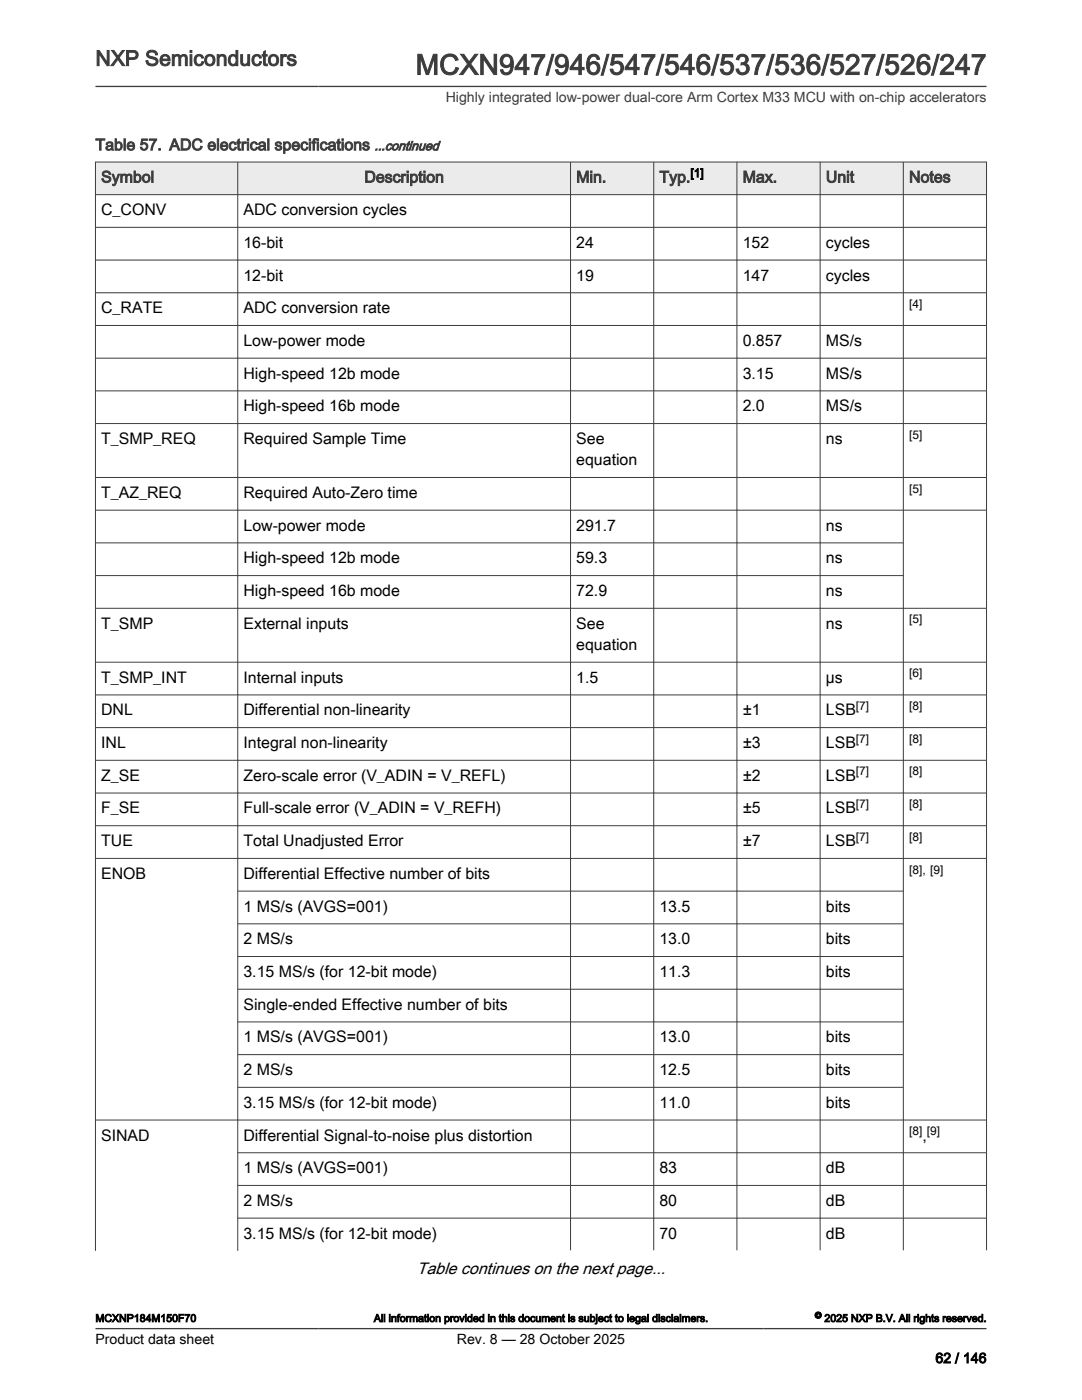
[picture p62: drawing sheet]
<svg xmlns="http://www.w3.org/2000/svg" width="216mm" height="279mm" viewBox="0 0 216 279" stroke-linecap="round" stroke-linejoin="round" font-family="sans-serif">
<defs><g id="words">
<text font-size="5.6" fill="#3c3c3c" x="82.9" y="14.9">MCXN947/946/547/546/537/536/527/526/247</text>
<text font-size="4.2" fill="#3c3c3c" x="19" y="13.1">NXP Semiconductors</text>
<text font-size="3.3" x="83.2" y="254.2">Table continues on the next page...</text>
<g font-size="3.2" fill="#3c3c3c">
<text x="19" y="30">Table 57. ADC electrical specifications</text>
<text x="20.2" y="36.4">Symbol</text>
<text x="72.7" y="36.4">Description</text>
<text x="115" y="36.4">Min.</text>
<text x="131.6" y="36.4">Typ.</text>
<text x="148.2" y="36.4">Max.</text>
<text x="164.8" y="36.4">Unit</text>
<text x="181.4" y="36.4">Notes</text>
</g>
<g font-size="3.2">
<text x="20.2" y="42.9">C_CONV</text>
<text x="48.6" y="42.9">ADC conversion cycles</text>
<text x="48.6" y="49.5">16-bit</text>
<text x="115" y="49.5">24</text>
<text x="148.2" y="49.5">152</text>
<text x="164.8" y="49.5">cycles</text>
<text x="48.6" y="56">12-bit</text>
<text x="115" y="56">19</text>
<text x="148.2" y="56">147</text>
<text x="164.8" y="56">cycles</text>
<text x="20.2" y="62.5">C_RATE</text>
<text x="48.6" y="62.5">ADC conversion rate</text>
<text x="48.6" y="69">Low-power mode</text>
<text x="148.2" y="69">0.857</text>
<text x="164.8" y="69">MS/s</text>
<text x="48.6" y="75.6">High-speed 12b mode</text>
<text x="148.2" y="75.6">3.15</text>
<text x="164.8" y="75.6">MS/s</text>
<text x="48.6" y="82.1">High-speed 16b mode</text>
<text x="148.2" y="82.1">2.0</text>
<text x="164.8" y="82.1">MS/s</text>
<text x="20.2" y="88.6">T_SMP_REQ</text>
<text x="48.6" y="88.6">Required Sample Time</text>
<text x="115" y="88.6">See</text>
<text x="164.8" y="88.6">ns</text>
<text x="115" y="92.9">equation</text>
<text x="20.2" y="99.4">T_AZ_REQ</text>
<text x="48.6" y="99.4">Required Auto-Zero time</text>
<text x="48.6" y="105.9">Low-power mode</text>
<text x="115" y="105.9">291.7</text>
<text x="164.8" y="105.9">ns</text>
<text x="48.6" y="112.4">High-speed 12b mode</text>
<text x="115" y="112.4">59.3</text>
<text x="164.8" y="112.4">ns</text>
<text x="48.6" y="119">High-speed 16b mode</text>
<text x="115" y="119">72.9</text>
<text x="164.8" y="119">ns</text>
<text x="20.2" y="125.5">T_SMP</text>
<text x="48.6" y="125.5">External inputs</text>
<text x="115" y="125.5">See</text>
<text x="164.8" y="125.5">ns</text>
<text x="115" y="129.7">equation</text>
<text x="20.2" y="136.2">T_SMP_INT</text>
<text x="48.6" y="136.2">Internal inputs</text>
<text x="115" y="136.2">1.5</text>
<text x="164.8" y="136.2">µs</text>
<text x="20.2" y="142.8">DNL</text>
<text x="48.6" y="142.8">Differential non-linearity</text>
<text x="148.2" y="142.8">±1</text>
<text x="164.8" y="142.8">LSB</text>
<text x="20.2" y="149.3">INL</text>
<text x="48.6" y="149.3">Integral non-linearity</text>
<text x="148.2" y="149.3">±3</text>
<text x="164.8" y="149.3">LSB</text>
<text x="20.2" y="155.8">Z_SE</text>
<text x="48.6" y="155.8">Zero-scale error (V_ADIN = V_REFL)</text>
<text x="148.2" y="155.8">±2</text>
<text x="164.8" y="155.8">LSB</text>
<text x="20.2" y="162.3">F_SE</text>
<text x="48.6" y="162.3">Full-scale error (V_ADIN = V_REFH)</text>
<text x="148.2" y="162.3">±5</text>
<text x="164.8" y="162.3">LSB</text>
<text x="20.2" y="168.9">TUE</text>
<text x="48.6" y="168.9">Total Unadjusted Error</text>
<text x="148.2" y="168.9">±7</text>
<text x="164.8" y="168.9">LSB</text>
<text x="20.2" y="175.4">ENOB</text>
<text x="48.6" y="175.4">Differential Effective number of bits</text>
<text x="48.6" y="181.9">1 MS/s (AVGS=001)</text>
<text x="131.6" y="181.9">13.5</text>
<text x="164.8" y="181.9">bits</text>
<text x="48.6" y="188.5">2 MS/s</text>
<text x="131.6" y="188.5">13.0</text>
<text x="164.8" y="188.5">bits</text>
<text x="48.6" y="195">3.15 MS/s (for 12-bit mode)</text>
<text x="131.6" y="195">11.3</text>
<text x="164.8" y="195">bits</text>
<text x="48.6" y="201.5">Single-ended Effective number of bits</text>
<text x="48.6" y="208">1 MS/s (AVGS=001)</text>
<text x="131.6" y="208">13.0</text>
<text x="164.8" y="208">bits</text>
<text x="48.6" y="214.6">2 MS/s</text>
<text x="131.6" y="214.6">12.5</text>
<text x="164.8" y="214.6">bits</text>
<text x="48.6" y="221.1">3.15 MS/s (for 12-bit mode)</text>
<text x="131.6" y="221.1">11.0</text>
<text x="164.8" y="221.1">bits</text>
<text x="20.2" y="227.6">SINAD</text>
<text x="48.6" y="227.6">Differential Signal-to-noise plus distortion</text>
<text x="184" y="227.6">,</text>
<text x="48.6" y="234.1">1 MS/s (AVGS=001)</text>
<text x="131.6" y="234.1">83</text>
<text x="164.8" y="234.1">dB</text>
<text x="48.6" y="240.7">2 MS/s</text>
<text x="131.6" y="240.7">80</text>
<text x="164.8" y="240.7">dB</text>
<text x="48.6" y="247.2">3.15 MS/s (for 12-bit mode)</text>
<text x="131.6" y="247.2">70</text>
<text x="164.8" y="247.2">dB</text>
</g>
<text font-size="2.8" fill="#3c3c3c" x="88.9" y="20.4">Highly integrated low-power dual-core Arm Cortex M33 MCU with on-chip accelerators</text>
<g font-size="2.8">
<text x="19" y="268.1">Product data sheet</text>
<text x="91.2" y="268.1">Rev. 8 — 28 October 2025</text>
<text x="186.6" y="272">62 / 146</text>
</g>
<text font-size="2.6" fill="#3c3c3c" x="74.7" y="30">...continued</text>
<g font-size="2.4">
<text x="137.8" y="35.3">[1]</text>
<text x="181.4" y="61.5">[4]</text>
<text x="181.4" y="87.6">[5]</text>
<text x="181.4" y="98.3">[5]</text>
<text x="181.4" y="124.4">[5]</text>
<text x="181.4" y="135.2">[6]</text>
<text x="170.8" y="141.7">[7]</text>
<text x="181.4" y="141.7">[8]</text>
<text x="170.8" y="148.2">[7]</text>
<text x="181.4" y="148.2">[8]</text>
<text x="170.8" y="154.8">[7]</text>
<text x="181.4" y="154.8">[8]</text>
<text x="170.8" y="161.3">[7]</text>
<text x="181.4" y="161.3">[8]</text>
<text x="170.8" y="167.8">[7]</text>
<text x="181.4" y="167.8">[8]</text>
<text x="181.4" y="174.3">[8], [9]</text>
<text x="181.4" y="226.6">[8] [9]</text>
</g>
<g font-size="2.1">
<text x="19" y="263.8">MCXNP184M150F70</text>
<text x="74.6" y="263.8">All information provided in this document is subject to legal disclaimers.</text>
<text x="164.5" y="263.8">2025 NXP B.V. All rights reserved.</text>
</g>
<text font-size="1.8" x="162.6" y="263.1">©</text>
</g></defs>
<path d="M19 32.3h177.8v6.5h-177.8z" fill-rule="evenodd" fill="#ebebeb"/>
<g fill="none" stroke="#3c3c3c" stroke-width=".2">
<path d="M19 32.3h177.9M19 38.8h177.9M19 32.3v217.3M47.4 32.3v217.3M113.8 32.3v217.2M130.4 32.3v217.2M147 32.3v217.2M163.6 32.3v217.2M180.2 32.3v217.2M196.9 32.3v217.2M19 45.4h177.9M19 51.9h177.9"/>
<path d="M19 58.4h177.9M19 65h177.9M19 71.5h177.9M19 78h177.9M19 84.5h177.9M19 95.3h177.9M19 101.8h177.9M19 108.3h161.3M19 114.9h161.3M19 121.4h177.9M19 132.2h177.9M19 138.7h177.9"/>
<path d="M19 145.2h177.9M19 151.7h177.9M19 158.3h177.9M19 164.8h177.9M19 171.3h177.9M47.4 177.8h132.9M47.4 184.4h132.9M47.4 190.9h132.9M47.4 197.4h132.9M47.4 203.9h132.9M47.4 210.5h132.9M47.4 217h132.9"/>
<path d="M19 223.5h177.9M47.4 230.1h149.5M47.4 236.6h149.5M47.4 243.1h149.5"/>
</g>
<path d="M19 17.3h177.8M19 265.2h177.8" fill="none" stroke="#3c3c3c" stroke-width=".26"/>
<path d="M18.7 269.3h14v4h-14z" fill="#fff"/>
<use href="#words"/>
</svg>
